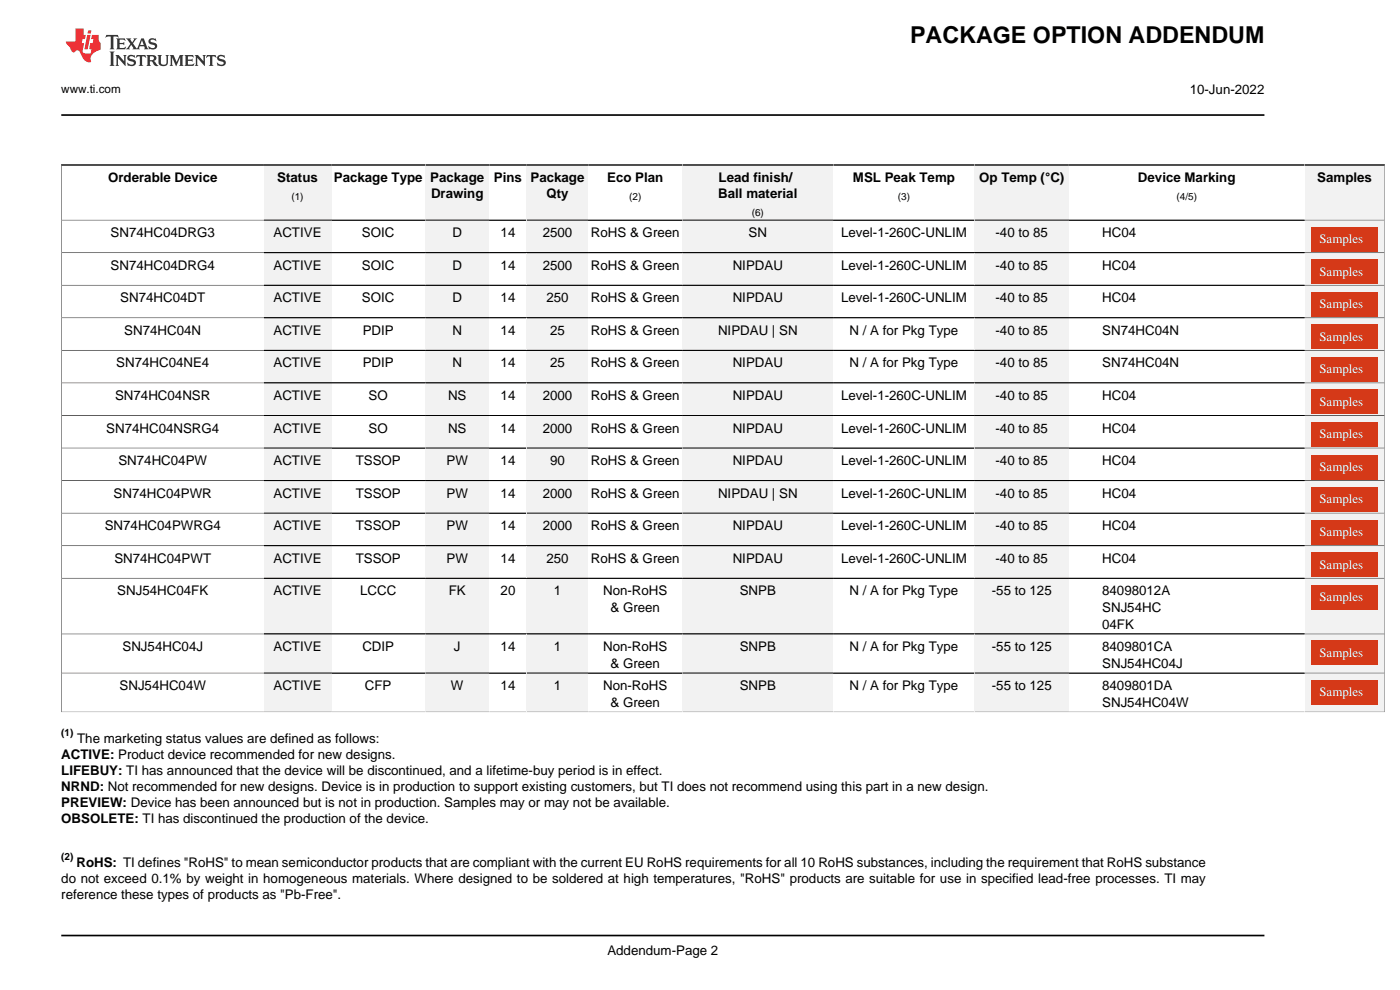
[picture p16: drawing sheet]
<svg xmlns="http://www.w3.org/2000/svg" width="297mm" height="210mm" viewBox="0 0 297 210" stroke-linecap="round" stroke-linejoin="round" font-family="sans-serif">
<defs><g id="words">
<text font-size="4.9" x="193.1" y="9.2">PACKAGE OPTION ADDENDUM</text>
<g font-size="2.8">
<text x="252.4" y="20">10-Jun-2022</text>
<text x="22.9" y="38.6">Orderable Device</text>
<text x="58.8" y="38.6">Status</text>
<text x="70.8" y="38.6">Package Type</text>
<text x="91.3" y="38.6">Package</text>
<text x="104.8" y="38.6">Pins</text>
<text x="112.5" y="38.6">Package</text>
<text x="128.8" y="38.6">Eco Plan</text>
<text x="152.5" y="38.6">Lead finish/</text>
<text x="180.9" y="38.6">MSL Peak Temp</text>
<text x="207.7" y="38.6">Op Temp (°C)</text>
<text x="241.4" y="38.6">Device Marking</text>
<text x="279.4" y="38.6">Samples</text>
<text x="91.4" y="42">Drawing</text>
<text x="115.9" y="42">Qty</text>
<text x="152.4" y="42">Ball material</text>
<text x="23.5" y="50.3">SN74HC04DRG3</text>
<text x="58" y="50.3">ACTIVE</text>
<text x="76.8" y="50.3">SOIC</text>
<text x="96" y="50.3">D</text>
<text x="106.2" y="50.3">14</text>
<text x="115.1" y="50.3">2500</text>
<text x="125.4" y="50.3">RoHS &amp; Green</text>
<text x="158.8" y="50.3">SN</text>
<text x="178.4" y="50.3">Level-1-260C-UNLIM</text>
<text x="211.2" y="50.3">-40 to 85</text>
<text x="233.8" y="50.3">HC04</text>
<text x="23.5" y="57.2">SN74HC04DRG4</text>
<text x="58" y="57.2">ACTIVE</text>
<text x="76.8" y="57.2">SOIC</text>
<text x="96" y="57.2">D</text>
<text x="106.2" y="57.2">14</text>
<text x="115.1" y="57.2">2500</text>
<text x="125.4" y="57.2">RoHS &amp; Green</text>
<text x="155.4" y="57.2">NIPDAU</text>
<text x="178.4" y="57.2">Level-1-260C-UNLIM</text>
<text x="211.2" y="57.2">-40 to 85</text>
<text x="233.8" y="57.2">HC04</text>
<text x="25.5" y="64.1">SN74HC04DT</text>
<text x="58" y="64.1">ACTIVE</text>
<text x="76.8" y="64.1">SOIC</text>
<text x="96" y="64.1">D</text>
<text x="106.2" y="64.1">14</text>
<text x="115.9" y="64.1">250</text>
<text x="125.4" y="64.1">RoHS &amp; Green</text>
<text x="155.4" y="64.1">NIPDAU</text>
<text x="178.4" y="64.1">Level-1-260C-UNLIM</text>
<text x="211.2" y="64.1">-40 to 85</text>
<text x="233.8" y="64.1">HC04</text>
<text x="26.4" y="71">SN74HC04N</text>
<text x="58" y="71">ACTIVE</text>
<text x="76.9" y="71">PDIP</text>
<text x="96" y="71">N</text>
<text x="106.2" y="71">14</text>
<text x="116.7" y="71">25</text>
<text x="125.4" y="71">RoHS &amp; Green</text>
<text x="152.3" y="71">NIPDAU | SN</text>
<text x="180.2" y="71">N / A for Pkg Type</text>
<text x="211.2" y="71">-40 to 85</text>
<text x="233.8" y="71">SN74HC04N</text>
<text x="24.6" y="77.9">SN74HC04NE4</text>
<text x="58" y="77.9">ACTIVE</text>
<text x="76.9" y="77.9">PDIP</text>
<text x="96" y="77.9">N</text>
<text x="106.2" y="77.9">14</text>
<text x="116.7" y="77.9">25</text>
<text x="125.4" y="77.9">RoHS &amp; Green</text>
<text x="155.4" y="77.9">NIPDAU</text>
<text x="180.2" y="77.9">N / A for Pkg Type</text>
<text x="211.2" y="77.9">-40 to 85</text>
<text x="233.8" y="77.9">SN74HC04N</text>
<text x="24.4" y="84.9">SN74HC04NSR</text>
<text x="58" y="84.9">ACTIVE</text>
<text x="78.2" y="84.9">SO</text>
<text x="95" y="84.9">NS</text>
<text x="106.2" y="84.9">14</text>
<text x="115.1" y="84.9">2000</text>
<text x="125.4" y="84.9">RoHS &amp; Green</text>
<text x="155.4" y="84.9">NIPDAU</text>
<text x="178.4" y="84.9">Level-1-260C-UNLIM</text>
<text x="211.2" y="84.9">-40 to 85</text>
<text x="233.8" y="84.9">HC04</text>
<text x="22.5" y="91.8">SN74HC04NSRG4</text>
<text x="58" y="91.8">ACTIVE</text>
<text x="78.2" y="91.8">SO</text>
<text x="95" y="91.8">NS</text>
<text x="106.2" y="91.8">14</text>
<text x="115.1" y="91.8">2000</text>
<text x="125.4" y="91.8">RoHS &amp; Green</text>
<text x="155.4" y="91.8">NIPDAU</text>
<text x="178.4" y="91.8">Level-1-260C-UNLIM</text>
<text x="211.2" y="91.8">-40 to 85</text>
<text x="233.8" y="91.8">HC04</text>
<text x="25.1" y="98.7">SN74HC04PW</text>
<text x="58" y="98.7">ACTIVE</text>
<text x="75.5" y="98.7">TSSOP</text>
<text x="94.7" y="98.7">PW</text>
<text x="106.2" y="98.7">14</text>
<text x="116.7" y="98.7">90</text>
<text x="125.4" y="98.7">RoHS &amp; Green</text>
<text x="155.4" y="98.7">NIPDAU</text>
<text x="178.4" y="98.7">Level-1-260C-UNLIM</text>
<text x="211.2" y="98.7">-40 to 85</text>
<text x="233.8" y="98.7">HC04</text>
<text x="24.1" y="105.6">SN74HC04PWR</text>
<text x="58" y="105.6">ACTIVE</text>
<text x="75.5" y="105.6">TSSOP</text>
<text x="94.7" y="105.6">PW</text>
<text x="106.2" y="105.6">14</text>
<text x="115.1" y="105.6">2000</text>
<text x="125.4" y="105.6">RoHS &amp; Green</text>
<text x="152.3" y="105.6">NIPDAU | SN</text>
<text x="178.4" y="105.6">Level-1-260C-UNLIM</text>
<text x="211.2" y="105.6">-40 to 85</text>
<text x="233.8" y="105.6">HC04</text>
<text x="22.2" y="112.5">SN74HC04PWRG4</text>
<text x="58" y="112.5">ACTIVE</text>
<text x="75.5" y="112.5">TSSOP</text>
<text x="94.7" y="112.5">PW</text>
<text x="106.2" y="112.5">14</text>
<text x="115.1" y="112.5">2000</text>
<text x="125.4" y="112.5">RoHS &amp; Green</text>
<text x="155.4" y="112.5">NIPDAU</text>
<text x="178.4" y="112.5">Level-1-260C-UNLIM</text>
<text x="211.2" y="112.5">-40 to 85</text>
<text x="233.8" y="112.5">HC04</text>
<text x="24.3" y="119.4">SN74HC04PWT</text>
<text x="58" y="119.4">ACTIVE</text>
<text x="75.5" y="119.4">TSSOP</text>
<text x="94.7" y="119.4">PW</text>
<text x="106.2" y="119.4">14</text>
<text x="115.9" y="119.4">250</text>
<text x="125.4" y="119.4">RoHS &amp; Green</text>
<text x="155.4" y="119.4">NIPDAU</text>
<text x="178.4" y="119.4">Level-1-260C-UNLIM</text>
<text x="211.2" y="119.4">-40 to 85</text>
<text x="233.8" y="119.4">HC04</text>
<text x="24.9" y="126.3">SNJ54HC04FK</text>
<text x="58" y="126.3">ACTIVE</text>
<text x="76.4" y="126.3">LCCC</text>
<text x="95.2" y="126.3">FK</text>
<text x="106.2" y="126.3">20</text>
<text x="117.5" y="126.3">1</text>
<text x="127.9" y="126.3">Non-RoHS</text>
<text x="129.5" y="129.8">&amp; Green</text>
<text x="156.9" y="126.3">SNPB</text>
<text x="180.2" y="126.3">N / A for Pkg Type</text>
<text x="210.4" y="126.3">-55 to 125</text>
<text x="233.8" y="126.3">84098012A</text>
<text x="233.8" y="129.8">SNJ54HC</text>
<text x="233.8" y="133.3">04FK</text>
<text x="26" y="138.1">SNJ54HC04J</text>
<text x="58" y="138.1">ACTIVE</text>
<text x="76.9" y="138.1">CDIP</text>
<text x="96.3" y="138.1">J</text>
<text x="106.2" y="138.1">14</text>
<text x="117.5" y="138.1">1</text>
<text x="127.9" y="138.1">Non-RoHS</text>
<text x="129.5" y="141.6">&amp; Green</text>
<text x="156.9" y="138.1">SNPB</text>
<text x="180.2" y="138.1">N / A for Pkg Type</text>
<text x="210.4" y="138.1">-55 to 125</text>
<text x="233.8" y="138.1">8409801CA</text>
<text x="233.8" y="141.6">SNJ54HC04J</text>
<text x="25.4" y="146.4">SNJ54HC04W</text>
<text x="58" y="146.4">ACTIVE</text>
<text x="77.4" y="146.4">CFP</text>
<text x="95.7" y="146.4">W</text>
<text x="106.2" y="146.4">14</text>
<text x="117.5" y="146.4">1</text>
<text x="127.9" y="146.4">Non-RoHS</text>
<text x="129.5" y="149.9">&amp; Green</text>
<text x="156.9" y="146.4">SNPB</text>
<text x="180.2" y="146.4">N / A for Pkg Type</text>
<text x="210.4" y="146.4">-55 to 125</text>
<text x="233.8" y="146.4">8409801DA</text>
<text x="233.8" y="149.9">SNJ54HC04W</text>
<text x="13" y="161">ACTIVE: Product device recommended for new designs.</text>
<text x="16.4" y="157.6">The marketing status values are defined as follows:</text>
<text x="13" y="164.3">LIFEBUY: TI has announced that the device will be discontinued, and a lifetime-buy period is in effect.</text>
<text x="13" y="167.7">NRND: Not recommended for new designs. Device is in production to support existing customers, but TI does not recommend using this part in a new design.</text>
<text x="13" y="171.1">PREVIEW: Device has been announced but is not in production. Samples may or may not be available.</text>
<text x="13" y="174.5">OBSOLETE: TI has discontinued the production of the device.</text>
<text x="16.2" y="183.9">RoHS: TI defines &quot;RoHS&quot; to mean semiconductor products that are compliant with the current EU RoHS requirements for all 10 RoHS substances, including the requirement that RoHS substance</text>
<text x="13" y="187.3">do not exceed 0.1% by weight in homogeneous materials. Where designed to be soldered at high temperatures, &quot;RoHS&quot; products are suitable for use in specified lead-free processes. TI may</text>
<text x="13" y="190.7">reference these types of products as &quot;Pb-Free&quot;.</text>
<text x="128.9" y="202.5">Addendum-Page 2</text>
</g>
<g font-size="2.7" fill="#fff">
<text x="279.9" y="51.5">Samples</text>
<text x="279.9" y="58.5">Samples</text>
<text x="279.9" y="65.4">Samples</text>
<text x="279.9" y="72.3">Samples</text>
<text x="279.9" y="79.2">Samples</text>
<text x="279.9" y="86.1">Samples</text>
<text x="279.9" y="93">Samples</text>
<text x="279.9" y="99.9">Samples</text>
<text x="279.9" y="106.8">Samples</text>
<text x="279.9" y="113.7">Samples</text>
<text x="279.9" y="120.6">Samples</text>
<text x="279.9" y="127.5">Samples</text>
<text x="279.9" y="139.3">Samples</text>
<text x="279.9" y="147.6">Samples</text>
</g>
<text font-size="2.5" x="13" y="19.7">www.ti.com</text>
<g font-size="2.1">
<text x="61.8" y="42.5">(1)</text>
<text x="133.5" y="42.5">(2)</text>
<text x="159.5" y="45.9">(6)</text>
<text x="190.5" y="42.5">(3)</text>
<text x="249.6" y="42.5">(4/5)</text>
<text x="13" y="156.1">(1)</text>
<text x="13" y="182.5">(2)</text>
</g>
</g></defs>
<path d="M22.6 7.4l-.2 .6 .6-.3 .5 .1v.1v2.2l-.2 .4h1l-.2-.4v-2.2v-.1l.5-.1 .5 .3-.1-.6zM24.6 8.1l.3 .4v1.6l-.3 .4h1.9l.2-.6a1.07 1.07 0 0 1-1.3 .1v-.6h.7l.3 .2v-.7l-.3 .2h-.7v-.5l.2-.2a.99 .99 0 0 1 1 .3l-.1-.6zM26.7 8.1l1 1.2-1 1.2h.9l-.2-.3 .4-.7 .5 .8-.2 .2h1.6l-.2-.3 .1-.4h1l.1 .4-.1 .3h.9l-.3-.4-.7-2h-.5l-1 2.2-.8-1.1 .9-1.1h-.8l.1 .2-.4 .7-.3-.7 .1-.2zM30.1 8.5l.4 1h-.8zM31.7 8.3a.66 .66 0 0 0-.2 .7 .66 .66 0 0 0 .6 .4l.6 .2 .1 .4-.7 .2-.6-.5 .1 .8 .2-.1a1.15 1.15 0 0 0 1.5-.6 1.16 1.16 0 0 0-1.3-.9l-.1-.2 .2-.3a1 1 0 0 1 1 .4l-.1-.7-.2 .1-.5-.1zM23.2 10.9l.3 .4v2.3l-.3 .4h1.1l-.2-.4v-2.3l.2-.4zM24.5 11.7l.2 .4v1.5l-.2 .4h.7l-.2-.4v-1.3l1.6 1.7v-1.9l.2-.4h-.7l.2 .2v1.1l-1.1-1.3zM27.2 11.8a.66 .66 0 0 0-.2 .7 .66 .66 0 0 0 .6 .5l.7 .1v.5l-.7 .1-.6-.5 .1 .8 .2-.1a1.16 1.16 0 0 0 1.6-.6 1.16 1.16 0 0 0-1.3-.9l-.2-.2 .2-.2a1 1 0 0 1 1 .3l-.1-.6-.2 .1-.5-.2zM29 11.7l-.1 .6 .4-.3 .4 .1v1.5l-.3 .4h1l-.3-.4v-1.5l.5-.1 .4 .3-.2-.6zM31.1 11.7l.2 .4v1.5l-.2 .4h.9l-.2-.2v-.8l.5 .1a1.03 1.03 0 0 0 1.3 .9l-1-1.1a.62 .62 0 0 0 .6-.5 .62 .62 0 0 0-.6-.7zM31.8 12h.1a.47 .47 0 0 1 .6 0 .47 .47 0 0 1 .1 .6l-.8 .2zM33.4 11.7l.2 .2a2.3 2.3 0 0 0 .4 2 1.03 1.03 0 0 0 1.6-.7l.1-1.3 .2-.2h-.8l.2 .4v1.1a.6 .6 0 0 1-.6 .5 .6 .6 0 0 1-.6-.5l.1-1.3 .2-.2zM36 11.7l.2 .4v1.5l-.2 .4h.7l-.2-.4v-1.4l.8 1.8 .9-1.8v1.4l-.2 .4h1l-.3-.4v-1.5l.3-.4h-.9l-.6 1.5-.7-1.5zM39.1 11.7l.3 .4v1.5l-.3 .4h1.9l.2-.6a1.07 1.07 0 0 1-1.3 .2v-.7l1 .2v-.7l-.3 .2h-.7v-.6h.8l.4 .2-.1-.5zM41.3 11.7l.2 .4v1.5l-.2 .4h.8l-.3-.4v-1.3l1.7 1.7v-1.9l.2-.4h-.7l.1 .2 .1 1.1-1.2-1.3zM43.9 11.7l-.1 .6 .4-.3 .4 .1v1.5l-.3 .4h1l-.3-.4v-1.5l.5-.1 .4 .3-.2-.6zM46.3 11.8a.66 .66 0 0 0-.2 .7 .66 .66 0 0 0 .6 .5l.6 .1 .1 .5-.7 .1-.6-.5 .1 .8 .1-.1a1.17 1.17 0 0 0 1.6-.6 1.21 1.21 0 0 0-1.3-.9l-.1-.2 .1-.2a.99 .99 0 0 1 1.1 .3l-.1-.6-.2 .1-.5-.2z" fill-rule="evenodd" fill="#373435"/>
<path d="M16 6v2.8h-2v.4l.9 .9a.93 .93 0 0 0 .9 .9 .6 .6 0 0 1 .6-.3 .6 .6 0 0 1 .5 .3l.4 .8a1.58 1.58 0 0 0 2.1 1.3 1.62 1.62 0 0 1 1-2.2l.9-.3v-1.5a1.56 1.56 0 0 1-.4-1.7h-1.4l-.2 .9h.5l-.1 .8h-.5l-.2 1.1v.2l.4 .1-.2 .8h-.6a.74 .74 0 0 1-1.1-.6l.3-1.6h-.4l.1-.8h.5l.2-.9h-.5v-1.4zM18.5 7.4l-.6 3.1h.7l.6-3.1zM18.7 6.4l-.1 .7h.7l.1-.7z" fill-rule="evenodd" fill="#ed3237"/>
<path d="M12.9 35h43.1M13 24.4h255.2" fill="none" stroke="#000" stroke-width=".35"/>
<path d="M13 34.8v11.9h43" fill="none" stroke="#000" stroke-width=".21"/>
<path d="M56 35.2h14.2v11.4h-14.2z" fill="#f2f2f2"/>
<path d="M56 35h34.2" fill="none" stroke="#000" stroke-width=".35"/>
<path d="M56 46.7h34.2" fill="none" stroke="#000" stroke-width=".21"/>
<path d="M90.2 35.2h13.6v11.4h-13.6z" fill="#f2f2f2"/>
<path d="M90.2 35h21.6" fill="none" stroke="#000" stroke-width=".35"/>
<path d="M90.2 46.7h21.6" fill="none" stroke="#000" stroke-width=".21"/>
<path d="M111.8 35.2h13v11.4h-13z" fill="#f2f2f2"/>
<path d="M111.8 35h33" fill="none" stroke="#000" stroke-width=".35"/>
<path d="M111.8 46.7h33" fill="none" stroke="#000" stroke-width=".21"/>
<path d="M144.8 35.2h32v11.4h-32z" fill="#f2f2f2"/>
<path d="M144.8 35h62" fill="none" stroke="#000" stroke-width=".35"/>
<path d="M144.8 46.7h62" fill="none" stroke="#000" stroke-width=".21"/>
<path d="M206.8 35.2h20v11.4h-20z" fill="#f2f2f2"/>
<path d="M206.8 35h70" fill="none" stroke="#000" stroke-width=".35"/>
<path d="M206.8 46.7h70" fill="none" stroke="#000" stroke-width=".21"/>
<path d="M276.8 35.2h16.9v11.4h-16.9z" fill="#f2f2f2"/>
<path d="M276.8 35h17" fill="none" stroke="#000" stroke-width=".35"/>
<path d="M293.8 34.8v11.9h-17M56 46.7h-43v6.9h43" fill="none" stroke="#000" stroke-width=".21"/>
<path d="M56 46.8h14.2v6.7h-14.2z" fill="#f2f2f2"/>
<path d="M56 46.7h34.2M56 53.6h34.2" fill="none" stroke="#000" stroke-width=".21"/>
<path d="M90.2 46.8h13.6v6.7h-13.6z" fill="#f2f2f2"/>
<path d="M90.2 53.6h21.6M90.2 46.7h21.6" fill="none" stroke="#000" stroke-width=".21"/>
<path d="M111.8 46.8h13v6.7h-13z" fill="#f2f2f2"/>
<path d="M111.8 46.7h33M111.8 53.6h33" fill="none" stroke="#000" stroke-width=".21"/>
<path d="M144.8 46.8h32v6.7h-32z" fill="#f2f2f2"/>
<path d="M144.8 46.7h62M144.8 53.6h62" fill="none" stroke="#000" stroke-width=".21"/>
<path d="M206.8 46.8h20v6.7h-20z" fill="#f2f2f2"/>
<path d="M206.8 46.7h70M206.8 53.6h70" fill="none" stroke="#000" stroke-width=".21"/>
<path d="M276.8 46.8h16.9v6.7h-16.9z" fill="#f2f2f2"/>
<path d="M276.8 46.7h17v6.9h-17" fill="none" stroke="#000" stroke-width=".21"/>
<path d="M278.2 48.1h14.1v5.3h-14.1z" fill="#d53918"/>
<path d="M56 53.6h-43v6.9h43" fill="none" stroke="#000" stroke-width=".21"/>
<path d="M56 53.7h14.2v6.7h-14.2z" fill="#f2f2f2"/>
<path d="M56 53.6h34.2M56 60.5h34.2" fill="none" stroke="#000" stroke-width=".21"/>
<path d="M90.2 53.7h13.6v6.7h-13.6z" fill="#f2f2f2"/>
<path d="M90.2 53.6h21.6M90.2 60.5h21.6" fill="none" stroke="#000" stroke-width=".21"/>
<path d="M111.8 53.7h13v6.7h-13z" fill="#f2f2f2"/>
<path d="M111.8 53.6h33M111.8 60.5h33" fill="none" stroke="#000" stroke-width=".21"/>
<path d="M144.8 53.7h32v6.7h-32z" fill="#f2f2f2"/>
<path d="M144.8 53.6h62M144.8 60.5h62" fill="none" stroke="#000" stroke-width=".21"/>
<path d="M206.8 53.7h20v6.7h-20z" fill="#f2f2f2"/>
<path d="M206.8 53.6h70M206.8 60.5h70" fill="none" stroke="#000" stroke-width=".21"/>
<path d="M276.8 53.7h16.9v6.7h-16.9z" fill="#f2f2f2"/>
<path d="M276.8 53.6h17v6.9h-17" fill="none" stroke="#000" stroke-width=".21"/>
<path d="M278.2 55h14.1v5.3h-14.1z" fill="#d53918"/>
<path d="M56 60.5h-43v6.9h43" fill="none" stroke="#000" stroke-width=".21"/>
<path d="M56 60.6h14.2v6.7h-14.2z" fill="#f2f2f2"/>
<path d="M56 60.5h34.2M56 67.4h34.2" fill="none" stroke="#000" stroke-width=".21"/>
<path d="M90.2 60.6h13.6v6.7h-13.6z" fill="#f2f2f2"/>
<path d="M90.2 67.4h21.6M90.2 60.5h21.6" fill="none" stroke="#000" stroke-width=".21"/>
<path d="M111.8 60.6h13v6.7h-13z" fill="#f2f2f2"/>
<path d="M111.8 60.5h33M111.8 67.4h33" fill="none" stroke="#000" stroke-width=".21"/>
<path d="M144.8 60.6h32v6.7h-32z" fill="#f2f2f2"/>
<path d="M144.8 60.5h62M144.8 67.4h62" fill="none" stroke="#000" stroke-width=".21"/>
<path d="M206.8 60.6h20v6.7h-20z" fill="#f2f2f2"/>
<path d="M206.8 60.5h70M206.8 67.4h70" fill="none" stroke="#000" stroke-width=".21"/>
<path d="M276.8 60.6h16.9v6.7h-16.9z" fill="#f2f2f2"/>
<path d="M276.8 60.5h17v6.9h-17" fill="none" stroke="#000" stroke-width=".21"/>
<path d="M278.2 61.9h14.1v5.3h-14.1z" fill="#d53918"/>
<path d="M56 67.4h-43v6.9h43" fill="none" stroke="#000" stroke-width=".21"/>
<path d="M56 67.5h14.2v6.7h-14.2z" fill="#f2f2f2"/>
<path d="M56 67.4h34.2M56 74.3h34.2" fill="none" stroke="#000" stroke-width=".21"/>
<path d="M90.2 67.5h13.6v6.7h-13.6z" fill="#f2f2f2"/>
<path d="M90.2 74.3h21.6M90.2 67.4h21.6" fill="none" stroke="#000" stroke-width=".21"/>
<path d="M111.8 67.5h13v6.7h-13z" fill="#f2f2f2"/>
<path d="M111.8 67.4h33M111.8 74.3h33" fill="none" stroke="#000" stroke-width=".21"/>
<path d="M144.8 67.5h32v6.7h-32z" fill="#f2f2f2"/>
<path d="M144.8 67.4h62M144.8 74.3h62" fill="none" stroke="#000" stroke-width=".21"/>
<path d="M206.8 67.5h20v6.7h-20z" fill="#f2f2f2"/>
<path d="M206.8 67.4h70M206.8 74.3h70" fill="none" stroke="#000" stroke-width=".21"/>
<path d="M276.8 67.5h16.9v6.7h-16.9z" fill="#f2f2f2"/>
<path d="M276.8 67.4h17v6.9h-17" fill="none" stroke="#000" stroke-width=".21"/>
<path d="M278.2 68.8h14.1v5.3h-14.1z" fill="#d53918"/>
<path d="M56 74.3h-43v6.9h43" fill="none" stroke="#000" stroke-width=".21"/>
<path d="M56 74.4h14.2v6.7h-14.2z" fill="#f2f2f2"/>
<path d="M56 74.3h34.2M56 81.2h34.2" fill="none" stroke="#000" stroke-width=".21"/>
<path d="M90.2 74.4h13.6v6.7h-13.6z" fill="#f2f2f2"/>
<path d="M90.2 74.3h21.6M90.2 81.2h21.6" fill="none" stroke="#000" stroke-width=".21"/>
<path d="M111.8 74.4h13v6.7h-13z" fill="#f2f2f2"/>
<path d="M111.8 74.3h33M111.8 81.2h33" fill="none" stroke="#000" stroke-width=".21"/>
<path d="M144.8 74.4h32v6.7h-32z" fill="#f2f2f2"/>
<path d="M144.8 74.3h62M144.8 81.2h62" fill="none" stroke="#000" stroke-width=".21"/>
<path d="M206.8 74.4h20v6.7h-20z" fill="#f2f2f2"/>
<path d="M206.8 74.3h70M206.8 81.2h70" fill="none" stroke="#000" stroke-width=".21"/>
<path d="M276.8 74.4h16.9v6.7h-16.9z" fill="#f2f2f2"/>
<path d="M276.8 74.3h17v6.9h-17" fill="none" stroke="#000" stroke-width=".21"/>
<path d="M278.2 75.7h14.1v5.3h-14.1z" fill="#d53918"/>
<path d="M56 81.2h-43v6.9h43" fill="none" stroke="#000" stroke-width=".21"/>
<path d="M56 81.3h14.2v6.7h-14.2z" fill="#f2f2f2"/>
<path d="M56 81.2h34.2M56 88.1h34.2" fill="none" stroke="#000" stroke-width=".21"/>
<path d="M90.2 81.3h13.6v6.7h-13.6z" fill="#f2f2f2"/>
<path d="M90.2 88.1h21.6M90.2 81.2h21.6" fill="none" stroke="#000" stroke-width=".21"/>
<path d="M111.8 81.3h13v6.7h-13z" fill="#f2f2f2"/>
<path d="M111.8 81.2h33M111.8 88.1h33" fill="none" stroke="#000" stroke-width=".21"/>
<path d="M144.8 81.3h32v6.7h-32z" fill="#f2f2f2"/>
<path d="M144.8 81.2h62M144.8 88.1h62" fill="none" stroke="#000" stroke-width=".21"/>
<path d="M206.8 81.3h20v6.7h-20z" fill="#f2f2f2"/>
<path d="M206.8 81.2h70M206.8 88.1h70" fill="none" stroke="#000" stroke-width=".21"/>
<path d="M276.8 81.3h16.9v6.7h-16.9z" fill="#f2f2f2"/>
<path d="M276.8 81.2h17v6.9h-17" fill="none" stroke="#000" stroke-width=".21"/>
<path d="M278.2 82.6h14.1v5.3h-14.1z" fill="#d53918"/>
<path d="M56 88.1h-43v6.9h43" fill="none" stroke="#000" stroke-width=".21"/>
<path d="M56 88.2h14.2v6.7h-14.2z" fill="#f2f2f2"/>
<path d="M56 88.1h34.2M56 95h34.2" fill="none" stroke="#000" stroke-width=".21"/>
<path d="M90.2 88.2h13.6v6.7h-13.6z" fill="#f2f2f2"/>
<path d="M90.2 95h21.6M90.2 88.1h21.6" fill="none" stroke="#000" stroke-width=".21"/>
<path d="M111.8 88.2h13v6.7h-13z" fill="#f2f2f2"/>
<path d="M111.8 88.1h33M111.8 95h33" fill="none" stroke="#000" stroke-width=".21"/>
<path d="M144.8 88.2h32v6.7h-32z" fill="#f2f2f2"/>
<path d="M144.8 88.1h62M144.8 95h62" fill="none" stroke="#000" stroke-width=".21"/>
<path d="M206.8 88.2h20v6.7h-20z" fill="#f2f2f2"/>
<path d="M206.8 88.1h70M206.8 95h70" fill="none" stroke="#000" stroke-width=".21"/>
<path d="M276.8 88.2h16.9v6.7h-16.9z" fill="#f2f2f2"/>
<path d="M276.8 88.1h17v6.9h-17" fill="none" stroke="#000" stroke-width=".21"/>
<path d="M278.2 89.5h14.1v5.3h-14.1z" fill="#d53918"/>
<path d="M56 95h-43v6.9h43" fill="none" stroke="#000" stroke-width=".21"/>
<path d="M56 95.1h14.2v6.8h-14.2z" fill="#f2f2f2"/>
<path d="M56 95h34.2M56 101.9h34.2" fill="none" stroke="#000" stroke-width=".21"/>
<path d="M90.2 95.1h13.6v6.8h-13.6z" fill="#f2f2f2"/>
<path d="M90.2 95h21.6M90.2 101.9h21.6" fill="none" stroke="#000" stroke-width=".21"/>
<path d="M111.8 95.1h13v6.8h-13z" fill="#f2f2f2"/>
<path d="M111.8 95h33M111.8 101.9h33" fill="none" stroke="#000" stroke-width=".21"/>
<path d="M144.8 95.1h32v6.8h-32z" fill="#f2f2f2"/>
<path d="M144.8 95h62M144.8 101.9h62" fill="none" stroke="#000" stroke-width=".21"/>
<path d="M206.8 95.1h20v6.8h-20z" fill="#f2f2f2"/>
<path d="M206.8 95h70M206.8 101.9h70" fill="none" stroke="#000" stroke-width=".21"/>
<path d="M276.8 95.1h16.9v6.8h-16.9z" fill="#f2f2f2"/>
<path d="M276.8 95h17v6.9h-17" fill="none" stroke="#000" stroke-width=".21"/>
<path d="M278.2 96.4h14.1v5.3h-14.1z" fill="#d53918"/>
<path d="M56 101.9h-43v6.9h43" fill="none" stroke="#000" stroke-width=".21"/>
<path d="M56 102h14.2v6.8h-14.2z" fill="#f2f2f2"/>
<path d="M56 101.9h34.2M56 108.8h34.2" fill="none" stroke="#000" stroke-width=".21"/>
<path d="M90.2 102h13.6v6.8h-13.6z" fill="#f2f2f2"/>
<path d="M90.2 108.8h21.6M90.2 101.9h21.6" fill="none" stroke="#000" stroke-width=".21"/>
<path d="M111.8 102h13v6.8h-13z" fill="#f2f2f2"/>
<path d="M111.8 101.9h33M111.8 108.8h33" fill="none" stroke="#000" stroke-width=".21"/>
<path d="M144.8 102h32v6.8h-32z" fill="#f2f2f2"/>
<path d="M144.8 101.9h62M144.8 108.8h62" fill="none" stroke="#000" stroke-width=".21"/>
<path d="M206.8 102h20v6.8h-20z" fill="#f2f2f2"/>
<path d="M206.8 101.9h70M206.8 108.8h70" fill="none" stroke="#000" stroke-width=".21"/>
<path d="M276.8 102h16.9v6.8h-16.9z" fill="#f2f2f2"/>
<path d="M276.8 101.9h17v6.9h-17" fill="none" stroke="#000" stroke-width=".21"/>
<path d="M278.2 103.3h14.1v5.3h-14.1z" fill="#d53918"/>
<path d="M56 108.8h-43v7h43" fill="none" stroke="#000" stroke-width=".21"/>
<path d="M56 108.9h14.2v6.8h-14.2z" fill="#f2f2f2"/>
<path d="M56 108.8h34.2M56 115.8h34.2" fill="none" stroke="#000" stroke-width=".21"/>
<path d="M90.2 108.9h13.6v6.8h-13.6z" fill="#f2f2f2"/>
<path d="M90.2 115.8h21.6M90.2 108.8h21.6" fill="none" stroke="#000" stroke-width=".21"/>
<path d="M111.8 108.9h13v6.8h-13z" fill="#f2f2f2"/>
<path d="M111.8 108.8h33M111.8 115.8h33" fill="none" stroke="#000" stroke-width=".21"/>
<path d="M144.8 108.9h32v6.8h-32z" fill="#f2f2f2"/>
<path d="M144.8 108.8h62M144.8 115.8h62" fill="none" stroke="#000" stroke-width=".21"/>
<path d="M206.8 108.9h20v6.8h-20z" fill="#f2f2f2"/>
<path d="M206.8 108.8h70M206.8 115.8h70" fill="none" stroke="#000" stroke-width=".21"/>
<path d="M276.8 108.9h16.9v6.8h-16.9z" fill="#f2f2f2"/>
<path d="M276.8 108.8h17v7h-17" fill="none" stroke="#000" stroke-width=".21"/>
<path d="M278.2 110.2h14.1v5.3h-14.1z" fill="#d53918"/>
<path d="M56 115.8h-43v6.9h43" fill="none" stroke="#000" stroke-width=".21"/>
<path d="M56 115.8h14.2v6.8h-14.2z" fill="#f2f2f2"/>
<path d="M56 115.8h34.2M56 122.7h34.2" fill="none" stroke="#000" stroke-width=".21"/>
<path d="M90.2 115.8h13.6v6.8h-13.6z" fill="#f2f2f2"/>
<path d="M90.2 115.8h21.6M90.2 122.7h21.6" fill="none" stroke="#000" stroke-width=".21"/>
<path d="M111.8 115.8h13v6.8h-13z" fill="#f2f2f2"/>
<path d="M111.8 115.8h33M111.8 122.7h33" fill="none" stroke="#000" stroke-width=".21"/>
<path d="M144.8 115.8h32v6.8h-32z" fill="#f2f2f2"/>
<path d="M144.8 115.8h62M144.8 122.7h62" fill="none" stroke="#000" stroke-width=".21"/>
<path d="M206.8 115.8h20v6.8h-20z" fill="#f2f2f2"/>
<path d="M206.8 115.8h70M206.8 122.7h70" fill="none" stroke="#000" stroke-width=".21"/>
<path d="M276.8 115.8h16.9v6.8h-16.9z" fill="#f2f2f2"/>
<path d="M276.8 115.8h17v6.9h-17" fill="none" stroke="#000" stroke-width=".21"/>
<path d="M278.2 117.1h14.1v5.3h-14.1z" fill="#d53918"/>
<path d="M56 122.7h-43v11.8h43" fill="none" stroke="#000" stroke-width=".21"/>
<path d="M56 122.7h14.2v11.7h-14.2z" fill="#f2f2f2"/>
<path d="M56 122.7h34.2M56 134.5h34.2" fill="none" stroke="#000" stroke-width=".21"/>
<path d="M90.2 122.7h13.6v11.7h-13.6z" fill="#f2f2f2"/>
<path d="M90.2 134.5h21.6M90.2 122.7h21.6" fill="none" stroke="#000" stroke-width=".21"/>
<path d="M111.8 122.7h13v11.7h-13z" fill="#f2f2f2"/>
<path d="M111.8 122.7h33M111.8 134.5h33" fill="none" stroke="#000" stroke-width=".21"/>
<path d="M144.8 122.7h32v11.7h-32z" fill="#f2f2f2"/>
<path d="M144.8 122.7h62M144.8 134.5h62" fill="none" stroke="#000" stroke-width=".21"/>
<path d="M206.8 122.7h20v11.7h-20z" fill="#f2f2f2"/>
<path d="M206.8 122.7h70M206.8 134.5h70" fill="none" stroke="#000" stroke-width=".21"/>
<path d="M276.8 122.7h16.9v11.7h-16.9z" fill="#f2f2f2"/>
<path d="M276.8 122.7h17v11.8h-17" fill="none" stroke="#000" stroke-width=".21"/>
<path d="M278.2 124h14.1v5.3h-14.1z" fill="#d53918"/>
<path d="M56 134.5h-43v8.3h43" fill="none" stroke="#000" stroke-width=".21"/>
<path d="M56 134.6h14.2v8.1h-14.2z" fill="#f2f2f2"/>
<path d="M56 134.5h34.2M56 142.8h34.2" fill="none" stroke="#000" stroke-width=".21"/>
<path d="M90.2 134.6h13.6v8.1h-13.6z" fill="#f2f2f2"/>
<path d="M90.2 134.5h21.6M90.2 142.8h21.6" fill="none" stroke="#000" stroke-width=".21"/>
<path d="M111.8 134.6h13v8.1h-13z" fill="#f2f2f2"/>
<path d="M111.8 134.5h33M111.8 142.8h33" fill="none" stroke="#000" stroke-width=".21"/>
<path d="M144.8 134.6h32v8.1h-32z" fill="#f2f2f2"/>
<path d="M144.8 134.5h62M144.8 142.8h62" fill="none" stroke="#000" stroke-width=".21"/>
<path d="M206.8 134.6h20v8.1h-20z" fill="#f2f2f2"/>
<path d="M206.8 134.5h70M206.8 142.8h70" fill="none" stroke="#000" stroke-width=".21"/>
<path d="M276.8 134.6h16.9v8.1h-16.9z" fill="#f2f2f2"/>
<path d="M276.8 134.5h17v8.3h-17" fill="none" stroke="#000" stroke-width=".21"/>
<path d="M278.2 135.9h14.1v5.3h-14.1z" fill="#d53918"/>
<path d="M12.9 151h43.1M56 142.8h-43v8.3" fill="none" stroke="#000" stroke-width=".21"/>
<path d="M56 142.9h14.2v8.1h-14.2z" fill="#f2f2f2"/>
<path d="M56 142.8h34.2M56 151h34.2" fill="none" stroke="#000" stroke-width=".21"/>
<path d="M90.2 142.9h13.6v8.1h-13.6z" fill="#f2f2f2"/>
<path d="M90.2 151h21.6M90.2 142.8h21.6" fill="none" stroke="#000" stroke-width=".21"/>
<path d="M111.8 142.9h13v8.1h-13z" fill="#f2f2f2"/>
<path d="M111.8 142.8h33M111.8 151h33" fill="none" stroke="#000" stroke-width=".21"/>
<path d="M144.8 142.9h32v8.1h-32z" fill="#f2f2f2"/>
<path d="M144.8 142.8h62M144.8 151h62" fill="none" stroke="#000" stroke-width=".21"/>
<path d="M206.8 142.9h20v8.1h-20z" fill="#f2f2f2"/>
<path d="M206.8 142.8h70M206.8 151h70" fill="none" stroke="#000" stroke-width=".21"/>
<path d="M276.8 142.9h16.9v8.1h-16.9z" fill="#f2f2f2"/>
<path d="M276.8 151h17M276.8 142.8h17v8.3" fill="none" stroke="#000" stroke-width=".21"/>
<path d="M278.2 144.2h14.1v5.2h-14.1z" fill="#d53918"/>
<path d="M13 198.4h255.2" fill="none" stroke="#000" stroke-width=".35"/>
<use href="#words"/>
</svg>
